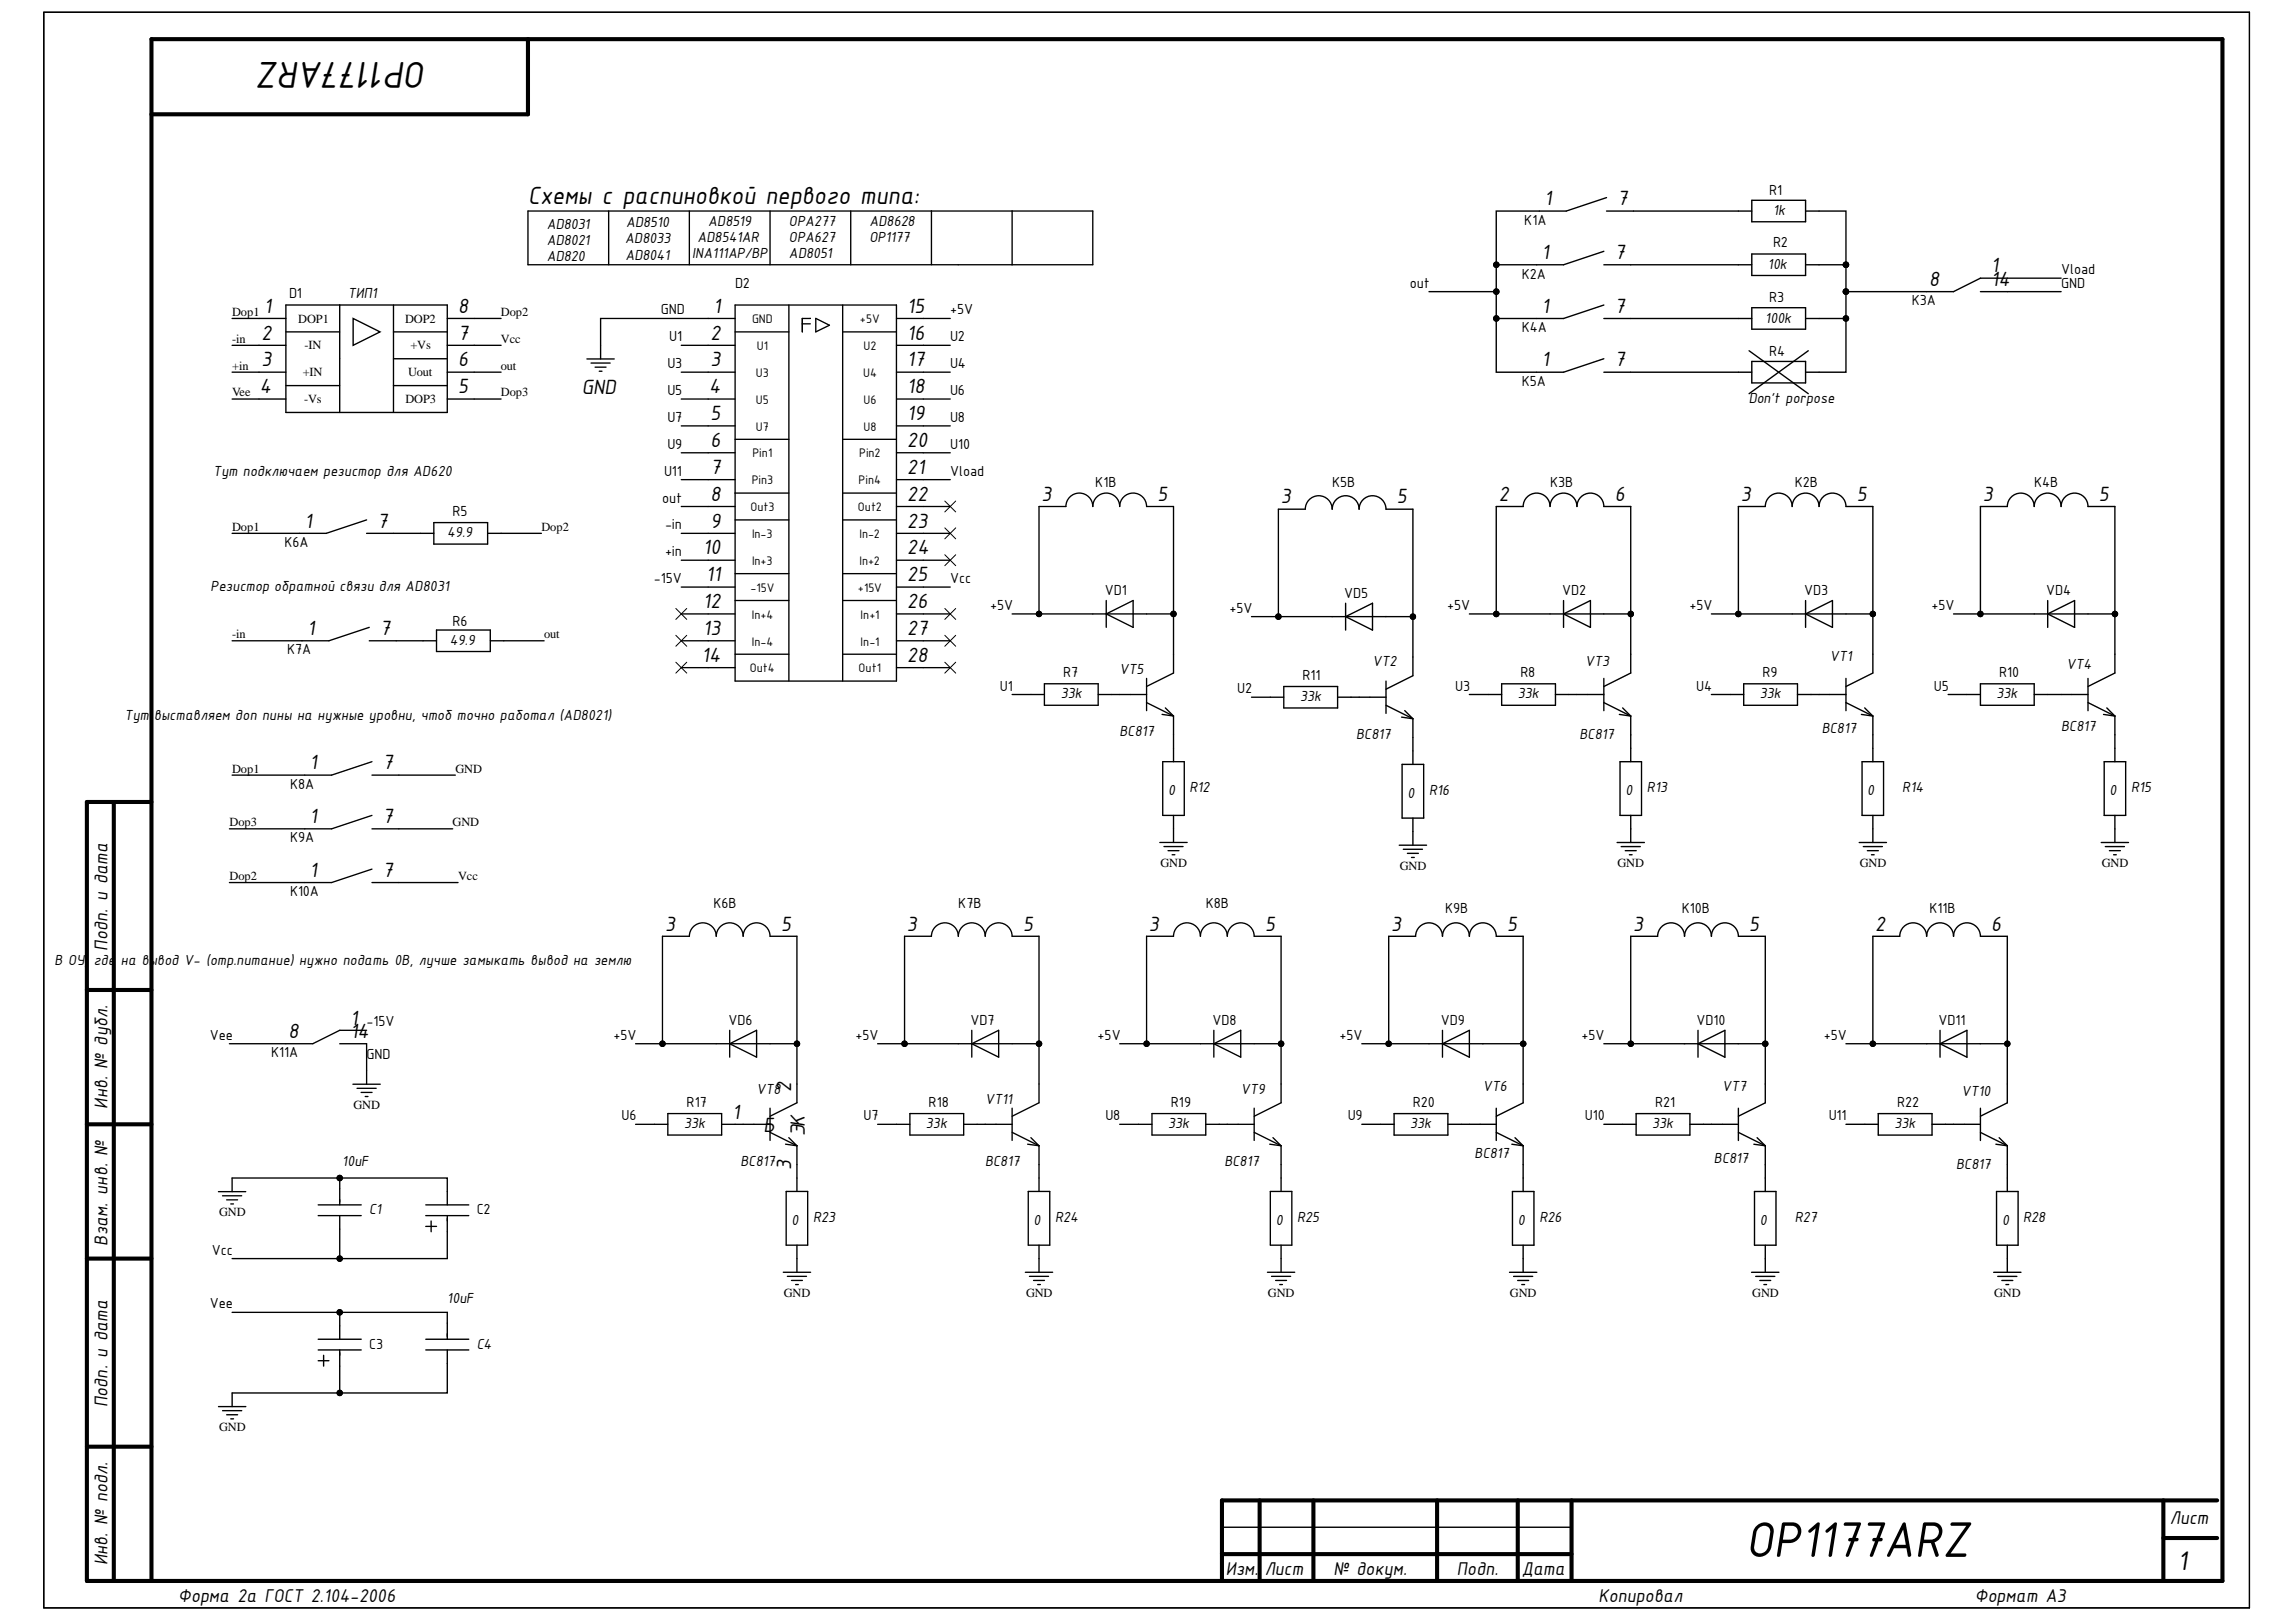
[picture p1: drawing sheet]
<svg xmlns="http://www.w3.org/2000/svg" width="297mm" height="210mm" viewBox="0 0 297 210" stroke-linecap="round" stroke-linejoin="round" font-family="sans-serif">
<defs><g id="words">
<text font-size="7" x="225.8" y="201.5">OP1177ARZ</text>
<text font-size="5.3" x="55.2" y="8.1" transform="rotate(-180 55.2 8.1)">OP1177ARZ</text>
<text font-size="3.8" x="281.8" y="203.1">1</text>
<text font-size="3.5" x="68.3" y="26.4">Схемы с распиновкой первого типа:</text>
<g font-size="2.9">
<text x="199.8" y="26.6">1</text>
<text x="209.3" y="26.6">7</text>
<text x="199.5" y="33.5">1</text>
<text x="208.9" y="33.5">7</text>
<text x="257.6" y="35.2">1</text>
<text x="34.2" y="40.5">1</text>
<text x="59.3" y="40.5">8</text>
<text x="92.3" y="40.5">1</text>
<text x="117.4" y="40.5">15</text>
<text x="199.5" y="40.5">1</text>
<text x="208.9" y="40.5">7</text>
<text x="249.6" y="37">8</text>
<text x="257.6" y="37">14</text>
<text x="33.8" y="43.9">2</text>
<text x="33.8" y="47.4">3</text>
<text x="59.3" y="43.9">7</text>
<text x="59.3" y="47.4">6</text>
<text x="91.9" y="43.9">2</text>
<text x="91.9" y="47.4">3</text>
<text x="117.4" y="43.9">16</text>
<text x="117.4" y="47.4">17</text>
<text x="199.5" y="47.4">1</text>
<text x="208.9" y="47.4">7</text>
<text x="33.6" y="50.9">4</text>
<text x="59.3" y="50.9">5</text>
<text x="75.3" y="51">GND</text>
<text x="91.7" y="50.9">4</text>
<text x="117.4" y="50.9">18</text>
<text x="91.9" y="54.4">5</text>
<text x="91.9" y="57.8">6</text>
<text x="117.4" y="54.4">19</text>
<text x="117.4" y="57.8">20</text>
<text x="91.9" y="61.3">7</text>
<text x="91.9" y="64.8">8</text>
<text x="117.4" y="61.3">21</text>
<text x="117.4" y="64.8">22</text>
<text x="134.7" y="64.8">3</text>
<text x="149.7" y="64.8">5</text>
<text x="165.7" y="65.2">3</text>
<text x="180.7" y="65.2">5</text>
<text x="193.9" y="64.8">2</text>
<text x="208.9" y="64.8">6</text>
<text x="225.2" y="64.8">3</text>
<text x="240.2" y="64.8">5</text>
<text x="256.5" y="64.8">3</text>
<text x="271.5" y="64.8">5</text>
<text x="39.4" y="68.3">1</text>
<text x="48.9" y="68.3">7</text>
<text x="91" y="71.7">10</text>
<text x="91.9" y="68.3">9</text>
<text x="117.4" y="68.3">23</text>
<text x="117.4" y="71.7">24</text>
<text x="91.4" y="75.2">11</text>
<text x="117.4" y="75.2">25</text>
<text x="39.8" y="82.2">1</text>
<text x="49.2" y="82.2">7</text>
<text x="91" y="78.7">12</text>
<text x="91" y="82.2">13</text>
<text x="117.4" y="78.7">26</text>
<text x="117.4" y="82.2">27</text>
<text x="90.8" y="85.7">14</text>
<text x="117.4" y="85.7">28</text>
<text x="40.1" y="99.6">1</text>
<text x="49.5" y="99.6">7</text>
<text x="40.1" y="106.5">1</text>
<text x="49.5" y="106.5">7</text>
<text x="40.1" y="113.5">1</text>
<text x="49.5" y="113.5">7</text>
<text x="86" y="120.4">3</text>
<text x="101.1" y="120.4">5</text>
<text x="117.3" y="120.4">3</text>
<text x="132.4" y="120.4">5</text>
<text x="148.6" y="120.4">3</text>
<text x="163.7" y="120.4">5</text>
<text x="180" y="120.4">3</text>
<text x="195" y="120.4">5</text>
<text x="211.3" y="120.4">3</text>
<text x="226.3" y="120.4">5</text>
<text x="242.6" y="120.4">2</text>
<text x="257.6" y="120.4">6</text>
<text x="37.3" y="134.3">8</text>
<text x="45.3" y="134.3">14</text>
<text x="45.3" y="132.6">1</text>
<text x="102.4" y="141.3" transform="rotate(-90 102.4 141.3)">2</text>
<text x="94.8" y="144.8">1</text>
<text x="98.8" y="146.5">Б</text>
<text x="104.1" y="147" transform="rotate(-90 104.1 147)">ЭК</text>
<text x="102.4" y="151.4" transform="rotate(-90 102.4 151.4)">3</text>
</g>
<g font-size="2.6">
<text x="13.9" y="123" transform="rotate(-90 13.9 123)">Подп. и дата</text>
<text x="13.9" y="143.5" transform="rotate(-90 13.9 143.5)">Инв. № дубл.</text>
<text x="13.9" y="161.2" transform="rotate(-90 13.9 161.2)">Взам. инв. №</text>
<text x="13.9" y="182.1" transform="rotate(-90 13.9 182.1)">Подп. и дата</text>
<text x="280.7" y="197.2">Лист</text>
<text x="13.9" y="202.5" transform="rotate(-90 13.9 202.5)">Инв. № подл.</text>
<text x="158.6" y="203.8">Изм.</text>
<text x="163.6" y="203.8">Лист</text>
<text x="172.5" y="203.8">№ докум.</text>
<text x="188.5" y="203.8">Подп.</text>
<text x="196.9" y="203.8">Дата</text>
<text x="23.1" y="207.3">Форма 2а ГОСТ 2.104-2006</text>
<text x="206.8" y="207.3">Копировал</text>
<text x="255.5" y="207.3">Формат А3</text>
</g>
<g font-size="2.1">
<text x="70.7" y="29.6">AD8031</text>
<text x="81" y="29.4">AD8510</text>
<text x="91.6" y="29.2">AD8519</text>
<text x="102.1" y="29.2">OPA277</text>
<text x="112.5" y="29.2">AD8628</text>
<text x="229.4" y="27.8">1k</text>
<text x="70.7" y="31.6">AD8021</text>
<text x="70.7" y="33.8">AD820</text>
<text x="80.9" y="31.5">AD8033</text>
<text x="80.9" y="33.6">AD8041</text>
<text x="89.5" y="33.4">INA111AP/BP</text>
<text x="90.2" y="31.3">AD8541AR</text>
<text x="102.1" y="31.3">OPA627</text>
<text x="102.1" y="33.4">AD8051</text>
<text x="112.5" y="31.3">OP1177</text>
<text x="228.7" y="34.8">10k</text>
<text x="45" y="38.6">ТИП1</text>
<text x="228.4" y="41.7">100k</text>
<text x="226.3" y="52.1">Don't porpose</text>
<text x="27.6" y="61.6">Тут подключаем резистор для AD620</text>
<text x="57.9" y="69.6">49.9</text>
<text x="27.2" y="76.5">Резистор обратной связи для AD8031</text>
<text x="58.2" y="83.5">49.9</text>
<text x="144.8" y="87.3">VT5</text>
<text x="177.6" y="86.2">VT2</text>
<text x="205.1" y="86.2">VT3</text>
<text x="236.7" y="85.5">VT1</text>
<text x="267.3" y="86.6">VT4</text>
<text x="16.1" y="93.2">Тут</text>
<text x="20" y="93.2">выставляем доп пины на нужные уровни, чтоб точно работал (AD8021)</text>
<text x="137.2" y="90.4">33k</text>
<text x="144.8" y="95.3">BC817</text>
<text x="168.2" y="90.8">33k</text>
<text x="175.5" y="95.6">BC817</text>
<text x="196.4" y="90.4">33k</text>
<text x="204.4" y="95.6">BC817</text>
<text x="227.7" y="90.4">33k</text>
<text x="235.7" y="94.9">BC817</text>
<text x="258.3" y="90.4">33k</text>
<text x="266.7" y="94.6">BC817</text>
<text x="151.1" y="102.9">0</text>
<text x="153.9" y="102.6">R12</text>
<text x="182.1" y="103.3">0</text>
<text x="184.9" y="102.9">R16</text>
<text x="210.3" y="102.9">0</text>
<text x="213.1" y="102.6">R13</text>
<text x="241.6" y="102.9">0</text>
<text x="246.1" y="102.6">R14</text>
<text x="272.9" y="102.9">0</text>
<text x="275.7" y="102.6">R15</text>
<text x="7.1" y="124.8">В ОУ,</text>
<text x="12.1" y="124.8">где</text>
<text x="15.6" y="124.8">на вывод V- (отр.питание) нужно подать 0В, лучше замыкать вывод на землю</text>
<text x="97.9" y="141.5">VT8</text>
<text x="127.5" y="142.9">VT11</text>
<text x="160.5" y="141.5">VT9</text>
<text x="191.8" y="141.1">VT6</text>
<text x="222.8" y="141.1">VT7</text>
<text x="253.8" y="141.9">VT10</text>
<text x="88.5" y="146">33k</text>
<text x="119.8" y="146">33k</text>
<text x="151.1" y="146">33k</text>
<text x="182.4" y="146">33k</text>
<text x="190.8" y="149.8">BC817</text>
<text x="213.7" y="146">33k</text>
<text x="245.1" y="146">33k</text>
<text x="44.3" y="150.9">10uF</text>
<text x="95.8" y="150.9">BC817</text>
<text x="127.5" y="150.9">BC817</text>
<text x="158.4" y="150.9">BC817</text>
<text x="221.7" y="150.6">BC817</text>
<text x="253.1" y="151.2">BC817</text>
<text x="47.8" y="157.1">C1</text>
<text x="102.4" y="158.5">0</text>
<text x="105.2" y="158.2">R23</text>
<text x="133.7" y="158.5">0</text>
<text x="136.5" y="158.2">R24</text>
<text x="165.1" y="158.5">0</text>
<text x="167.8" y="158.2">R25</text>
<text x="196.4" y="158.5">0</text>
<text x="199.1" y="158.2">R26</text>
<text x="227.7" y="158.5">0</text>
<text x="232.2" y="158.2">R27</text>
<text x="259" y="158.5">0</text>
<text x="261.8" y="158.2">R28</text>
<text x="57.9" y="168.6">10uF</text>
<text x="61.7" y="174.5">C4</text>
</g>
<g font-size="2">
<text x="197.2" y="29.1">K1A</text>
<text x="228.9" y="25.2">R1</text>
<text x="229.4" y="32">R2</text>
<text x="266.7" y="35.5">Vload</text>
<text x="37.4" y="38.6">D1</text>
<text x="85.5" y="40.7">GND</text>
<text x="95.1" y="37.2">D2</text>
<text x="122.9" y="40.7">+5V</text>
<text x="182.4" y="37.2">out</text>
<text x="196.9" y="36">K2A</text>
<text x="228.9" y="39.1">R3</text>
<text x="247.3" y="39.5">K3A</text>
<text x="266.7" y="37.2">GND</text>
<text x="86.3" y="47.7">U3</text>
<text x="86.6" y="44.2">U1</text>
<text x="122.9" y="44.2">U2</text>
<text x="122.9" y="47.7">U4</text>
<text x="196.9" y="43">K4A</text>
<text x="228.9" y="46.1">R4</text>
<text x="86.3" y="51.1">U5</text>
<text x="122.9" y="51.1">U6</text>
<text x="196.9" y="49.9">K5A</text>
<text x="86.3" y="54.6">U7</text>
<text x="86.3" y="58.1">U9</text>
<text x="122.9" y="54.6">U8</text>
<text x="122.9" y="58.1">U10</text>
<text x="85.7" y="65">out</text>
<text x="85.9" y="61.6">U11</text>
<text x="122.9" y="61.6">Vload</text>
<text x="141.7" y="63">K1B</text>
<text x="172.3" y="63">K5B</text>
<text x="200.5" y="63">K3B</text>
<text x="232.2" y="63">K2B</text>
<text x="263.1" y="63">K4B</text>
<text x="36.8" y="70.8">K6A</text>
<text x="58.5" y="66.8">R5</text>
<text x="86" y="72">+in</text>
<text x="86" y="68.5">-in</text>
<text x="84.6" y="75.5">-15V</text>
<text x="122.9" y="75.5">Vcc</text>
<text x="142.9" y="77">VD1</text>
<text x="173.9" y="77.4">VD5</text>
<text x="202.1" y="77">VD2</text>
<text x="233.4" y="77">VD3</text>
<text x="264.7" y="77">VD4</text>
<text x="58.5" y="81">R6</text>
<text x="128.1" y="78.9">+5V</text>
<text x="159" y="79.3">+5V</text>
<text x="187.2" y="78.9">+5V</text>
<text x="218.6" y="78.9">+5V</text>
<text x="249.9" y="78.9">+5V</text>
<text x="37.1" y="84.7">K7A</text>
<text x="129.4" y="89.4">U1</text>
<text x="137.6" y="87.6">R7</text>
<text x="160.1" y="89.7">U2</text>
<text x="168.5" y="88">R11</text>
<text x="188.3" y="89.4">U3</text>
<text x="196.7" y="87.6">R8</text>
<text x="219.5" y="89.4">U4</text>
<text x="228" y="87.6">R9</text>
<text x="250.2" y="89.4">U5</text>
<text x="258.6" y="87.6">R10</text>
<text x="37.5" y="102.1">K8A</text>
<text x="37.5" y="109">K9A</text>
<text x="37.5" y="116">K10A</text>
<text x="92.3" y="117.5">K6B</text>
<text x="124" y="117.5">K7B</text>
<text x="156" y="117.5">K8B</text>
<text x="187" y="118.2">K9B</text>
<text x="217.6" y="118.2">K10B</text>
<text x="249.6" y="118.2">K11B</text>
<text x="27.2" y="134.5">Vee</text>
<text x="35.1" y="136.8">K11A</text>
<text x="47.4" y="137">GND</text>
<text x="47.4" y="132.8">-15V</text>
<text x="79.4" y="134.5">+5V</text>
<text x="94.2" y="132.6">VD6</text>
<text x="110.7" y="134.5">+5V</text>
<text x="125.5" y="132.6">VD7</text>
<text x="142" y="134.5">+5V</text>
<text x="156.8" y="132.6">VD8</text>
<text x="173.3" y="134.5">+5V</text>
<text x="186.4" y="132.6">VD9</text>
<text x="204.6" y="134.5">+5V</text>
<text x="219.5" y="132.6">VD10</text>
<text x="235.9" y="134.5">+5V</text>
<text x="250.8" y="132.6">VD11</text>
<text x="88.8" y="143.2">R17</text>
<text x="120.1" y="143.2">R18</text>
<text x="151.5" y="143.2">R19</text>
<text x="182.8" y="143.2">R20</text>
<text x="214.1" y="143.2">R21</text>
<text x="245.4" y="143.2">R22</text>
<text x="80.4" y="145">U6</text>
<text x="111.7" y="145">U7</text>
<text x="143" y="145">U8</text>
<text x="174.4" y="145">U9</text>
<text x="205" y="145">U10</text>
<text x="236.6" y="145">U11</text>
<text x="61.7" y="157.1">C2</text>
<text x="27.4" y="162.3">Vcc</text>
<text x="27.2" y="169.3">Vee</text>
<text x="47.8" y="174.5">C3</text>
</g>
<g font-size="1.7">
<text x="97.3" y="41.8">GND</text>
<text x="111.2" y="41.8">+5V</text>
<text x="97.9" y="45.3">U1</text>
<text x="111.7" y="45.3">U2</text>
<text x="97.8" y="48.8">U3</text>
<text x="97.8" y="52.3">U5</text>
<text x="111.7" y="48.8">U4</text>
<text x="111.7" y="52.3">U6</text>
<text x="97.3" y="59.2">Pin1</text>
<text x="97.8" y="55.7">U7</text>
<text x="111.2" y="59.2">Pin2</text>
<text x="111.7" y="55.7">U8</text>
<text x="97.2" y="62.7">Pin3</text>
<text x="111.1" y="62.7">Pin4</text>
<text x="97.1" y="66.2">Out3</text>
<text x="97.3" y="69.6">In-3</text>
<text x="111" y="66.2">Out2</text>
<text x="111.2" y="69.6">In-2</text>
<text x="97.1" y="76.6">-15V</text>
<text x="97.3" y="73.1">In+3</text>
<text x="111" y="76.6">+15V</text>
<text x="111.2" y="73.1">In+2</text>
<text x="97.2" y="80.1">In+4</text>
<text x="97.2" y="83.5">In-4</text>
<text x="111.3" y="80.1">In+1</text>
<text x="111.3" y="83.5">In-1</text>
<text x="97" y="87">Out4</text>
<text x="111.1" y="87">Out1</text>
</g>
<g font-size="1.6">
<text x="30" y="40.9">Dop1</text>
<text x="38.6" y="41.7">DOP1</text>
<text x="52.4" y="41.7">DOP2</text>
<text x="64.8" y="40.9">Dop2</text>
<text x="30" y="47.8">+in</text>
<text x="30" y="44.3">-in</text>
<text x="39.4" y="45.2">-IN</text>
<text x="53.1" y="45.2">+Vs</text>
<text x="64.8" y="44.3">Vcc</text>
<text x="64.8" y="47.8">out</text>
<text x="30" y="51.3">Vee</text>
<text x="39.2" y="48.7">+IN</text>
<text x="39.3" y="52.2">-Vs</text>
<text x="52.5" y="52.2">DOP3</text>
<text x="52.8" y="48.7">Uout</text>
<text x="64.8" y="51.3">Dop3</text>
<text x="30" y="68.7">Dop1</text>
<text x="70" y="68.7">Dop2</text>
<text x="30" y="82.6">-in</text>
<text x="70.4" y="82.6">out</text>
<text x="30" y="100">Dop1</text>
<text x="58.9" y="100">GND</text>
<text x="29.7" y="106.9">Dop3</text>
<text x="58.5" y="106.9">GND</text>
<text x="29.7" y="113.9">Dop2</text>
<text x="59.3" y="113.9">Vcc</text>
<text x="150.1" y="112.2">GND</text>
<text x="181.1" y="112.6">GND</text>
<text x="209.3" y="112.2">GND</text>
<text x="240.6" y="112.2">GND</text>
<text x="271.9" y="112.2">GND</text>
<text x="45.7" y="143.5">GND</text>
<text x="28.3" y="157.4">GND</text>
<text x="101.4" y="167.8">GND</text>
<text x="132.7" y="167.8">GND</text>
<text x="164" y="167.8">GND</text>
<text x="195.3" y="167.8">GND</text>
<text x="226.7" y="167.8">GND</text>
<text x="258" y="167.8">GND</text>
<text x="28.3" y="185.2">GND</text>
</g>
</g></defs>
<g fill="none" stroke="#000" stroke-width=".13">
<path d="M5.7 1.6h285.3v206.5h-285.3zM87.4 78.7l1.4 1.5M88.8 78.7l-1.4 1.5M122.2 64.8l1.4 1.4M122.2 68.3l1.4 1.4M122.2 71.8l1.4 1.4M122.2 78.7l1.4 1.5M123.6 64.8l-1.4 1.4M123.6 68.3l-1.4 1.4M123.6 71.8l-1.4 1.4M123.6 78.7l-1.4 1.5M87.4 85.7l1.4 1.4"/>
<path d="M87.4 82.2l1.4 1.4M88.8 85.7l-1.4 1.4M88.8 82.2l-1.4 1.4M122.2 82.2l1.4 1.4M122.2 85.7l1.4 1.4M123.6 82.2l-1.4 1.4M123.6 85.7l-1.4 1.4"/>
<circle cx="193.6" cy="37.7" r=".35"/>
<circle cx="193.6" cy="34.3" r=".35"/>
<circle cx="238.8" cy="37.7" r=".35"/>
<circle cx="238.8" cy="34.3" r=".35"/>
<circle cx="193.6" cy="41.2" r=".35"/>
<circle cx="238.8" cy="41.2" r=".35"/>
<circle cx="134.4" cy="79.4" r=".35"/>
<circle cx="151.8" cy="79.4" r=".35"/>
<circle cx="165.4" cy="79.8" r=".35"/>
<circle cx="182.8" cy="79.8" r=".35"/>
<circle cx="193.6" cy="79.5" r=".35"/>
<circle cx="211" cy="79.5" r=".35"/>
<circle cx="224.9" cy="79.5" r=".35"/>
<circle cx="242.3" cy="79.5" r=".35"/>
<circle cx="256.2" cy="79.5" r=".35"/>
<circle cx="273.6" cy="79.5" r=".35"/>
<circle cx="85.7" cy="135.1" r=".35"/>
<circle cx="103.1" cy="135.1" r=".35"/>
<circle cx="117" cy="135.1" r=".35"/>
<circle cx="134.4" cy="135.1" r=".35"/>
<circle cx="148.3" cy="135.1" r=".35"/>
<circle cx="165.7" cy="135.1" r=".35"/>
<circle cx="179.7" cy="135.1" r=".35"/>
<circle cx="197.1" cy="135.1" r=".35"/>
<circle cx="211" cy="135.1" r=".35"/>
<circle cx="228.4" cy="135.1" r=".35"/>
<circle cx="242.3" cy="135.1" r=".35"/>
<circle cx="259.7" cy="135.1" r=".35"/>
<circle cx="43.9" cy="152.4" r=".35"/>
<circle cx="43.9" cy="162.9" r=".35"/>
<circle cx="43.9" cy="169.8" r=".35"/>
<circle cx="44" cy="180.3" r=".35"/>
</g>
<g fill="none" stroke="#000" stroke-width=".53">
<path d="M68.3 5.1v9.7h-48.7M11.2 103.8h8.4M11.2 103.8v100.8h276.3v-199.5h-267.9v199.5M14.7 103.8v100.8M11.2 128.1h8.4M11.2 145.5h8.4M11.2 162.9h8.4M11.2 187.2h8.4M163 194.2v10.4M169.9 194.2v10.4M185.9 194.2v10.4M196.4 194.2v10.4"/>
<path d="M203.3 194.2v10.4M279.9 194.2v10.4M279.9 199h6.9M286.8 194.2h-128.7v10.4M158.1 201.1h45.2"/>
</g>
<g fill="none" stroke="#000" stroke-width=".18">
<path d="M5.7 1.6h285.3v206.5h-285.3zM37 39.5h20.9v13.9h-20.9zM43.9 39.5v13.9M50.9 39.5v13.9M68.3 27.3v7M78.7 27.3v7M193.6 37.7v3.5h8.7l5.2-1.7M207.5 32.5l-5.2 1.8h-8.7v3.4h-8.7M207.5 34.3h19.1M207.8 25.6l-5.2 1.7h-9v7M207.8 27.3h18.8M226.6 25.9h7v2.8h-7z"/>
<path d="M226.6 32.9h7v2.7h-7zM226.6 39.8h7v2.8h-7zM233.6 27.3h5.2v7M233.6 34.3h5.2M238.8 37.7v3.5h-5.2M238.8 34.3v3.4M256.2 37.7h10.4M266.6 36h-10.4l-3.5 1.7h-13.9M30 41.2h7M30 51.6h7M30 48.2h7M30 44.7h7"/>
<path d="M37 42.9h6.9M37 49.9h6.9M45.7 41.2l3.5 1.7-3.5 1.8zM50.9 42.9h7M50.9 49.9h7M50.9 46.4h7M57.9 41.2h6.9M57.9 51.6h6.9M57.9 48.2h6.9M57.9 44.7h6.9M75.9 46.5h3.6M76.5 47h2.4"/>
<path d="M77 47.5h1.4M77.5 48h.4M77.7 44.7v1.8M193.6 41.2v7h8.7l5.2-1.8M207.5 41.2h19.1M207.5 48.2h19.1M226.3 45.4l7.6 5.5M226.6 46.8h7v2.8h-7zM233.9 45.4l-7.6 5.5M238.8 41.2v7h-5.2M47.4 67.3l-5.2 1.7h-12.2M47.4 69h8.7"/>
<path d="M56.1 67.6h7v2.8h-7zM63.1 69h6.9M172.4 65.9a1.74 1.74 0 0 1 1.7-1.7 1.74 1.74 0 0 1 1.7 1.7 1.74 1.74 0 0 1 1.8-1.7 1.74 1.74 0 0 1 1.7 1.7h3.5v21.5l-3.5 1.8M172.4 79.8h10.4M174.1 79.8l3.5-1.7v3.4zM174.1 78.1v3.4M190.1 79.4h3.5M202.3 79.4l3.5-1.7v3.5zM202.3 77.7v3.5M211 79.4h-17.4v-13.9h3.5a1.74 1.74 0 0 1 1.7-1.7 1.74 1.74 0 0 1 1.7 1.7 1.74 1.74 0 0 1 1.8-1.7 1.74 1.74 0 0 1 1.7 1.7 1.74 1.74 0 0 1 1.8-1.7 1.74 1.74 0 0 1 1.7 1.7h3.5v21.6l-3.5 1.7M221.4 79.4h3.5M233.6 77.7v3.5"/>
<path d="M233.6 79.4l3.5-1.7v3.5zM242.3 79.4h-17.4v-13.9h3.5a1.74 1.74 0 0 1 1.7-1.7 1.74 1.74 0 0 1 1.8 1.7 1.74 1.74 0 0 1 1.7-1.7 1.74 1.74 0 0 1 1.7 1.7 1.74 1.74 0 0 1 1.8-1.7 1.74 1.74 0 0 1 1.7 1.7h3.5v21.6l-3.5 1.7M252.7 79.4h3.5M256.2 65.5h3.5a1.74 1.74 0 0 1 1.7-1.7 1.74 1.74 0 0 1 1.8 1.7 1.74 1.74 0 0 1 1.7-1.7 1.74 1.74 0 0 1 1.7 1.7 1.74 1.74 0 0 1 1.8-1.7 1.74 1.74 0 0 1 1.7 1.7h3.5v13.9h-17.4zM264.9 79.4l3.5-1.7v3.5zM264.9 77.7v3.5M273.6 79.4v7.7l-3.5 1.7M47.8 81.2l-5.2 1.7h-12.6M47.8 82.9h8.7M56.5 81.5h6.9v2.8h-6.9zM63.4 82.9h7M166.1 88.8h6.9v2.8h-6.9"/>
<path d="M173 90.2h6.3M179.3 88.1v4.2M179.3 91.3l3.5 1.7M181.3 92.8l1.5 .2M181.4 98.9h2.8v7h-2.8zM181.7 92l1.1 1M182.8 93v5.9M190.1 89.9h4.2M194.3 88.5h6.9v2.8h-6.9zM201.2 89.9h6.3M207.5 87.8v4.2M207.5 90.9l3.5 1.8"/>
<path d="M209.5 92.5l1.5 .2M209.6 98.6h2.8v6.9h-2.8zM209.9 91.6l1.1 1.1M211 92.7v5.9M221.4 89.9h4.2M225.6 88.5h6.9v2.8h-6.9zM232.5 89.9h6.3M238.8 87.8v4.2M238.8 90.9l3.5 1.8M240.8 92.5l1.5 .2M240.9 98.6h2.8v6.9h-2.8zM241.2 91.6l1.1 1.1"/>
<path d="M242.3 92.7v5.9M252 89.9h4.2M256.2 88.5h7v2.8h-7zM263.2 89.9h6.9M270.1 87.8v4.2M270.1 90.9l3.5 1.8M272.1 92.5l1.5 .2M272.2 98.6h2.8v6.9h-2.8zM272.6 91.6l1 1.1M273.6 92.7v5.9M181 109.4h3.6M181.6 109.9h2.4"/>
<path d="M182.1 110.4h1.4M182.6 111h.4M182.8 105.9v3.5M209.2 109h3.5M209.7 109.6h2.5M210.3 110.1h1.4M210.8 110.6h.4M211 105.5v3.5M240.5 109h3.6M241.1 109.6h2.4M241.6 110.1h1.4M242.1 110.6h.4"/>
<path d="M242.3 105.5v3.5M271.8 109h3.6M272.4 109.6h2.4M272.9 110.1h1.4M273.4 110.6h.4M273.6 105.5v3.5M176.2 135.1h3.5M179.7 121.2h3.4a1.74 1.74 0 0 1 1.8-1.8 1.74 1.74 0 0 1 1.7 1.8 1.74 1.74 0 0 1 1.8-1.8 1.74 1.74 0 0 1 1.7 1.8 1.74 1.74 0 0 1 1.7-1.8 1.74 1.74 0 0 1 1.8 1.8h3.5v13.9h-17.4zM186.6 135.1l3.5-1.8v3.5zM186.6 133.3v3.5M197.1 135.1v7.6l-3.5 1.8M207.5 135.1h3.5"/>
<path d="M219.7 135.1l3.5-1.8v3.5zM219.7 133.3v3.5M228.4 135.1h-17.4v-13.9h3.5a1.74 1.74 0 0 1 1.7-1.8 1.74 1.74 0 0 1 1.7 1.8 1.74 1.74 0 0 1 1.8-1.8 1.74 1.74 0 0 1 1.7 1.8 1.74 1.74 0 0 1 1.8-1.8 1.74 1.74 0 0 1 1.7 1.8h3.5v21.5l-3.5 1.8M238.8 135.1h3.5M251 135.1l3.5-1.8v3.5zM251 133.3v3.5M259.7 135.1h-17.4v-13.9h3.5a1.74 1.74 0 0 1 1.7-1.8 1.74 1.74 0 0 1 1.8 1.8 1.74 1.74 0 0 1 1.7-1.8 1.74 1.74 0 0 1 1.7 1.8 1.74 1.74 0 0 1 1.8-1.8 1.74 1.74 0 0 1 1.7 1.8h3.5v21.5l-3.5 1.8M176.2 145.5h4.2M180.4 144.1h6.9v2.8h-6.9zM187.3 145.5h6.3M193.6 143.4v4.2M193.6 146.5l3.5 1.8"/>
<path d="M195.6 148.1l1.5 .2M195.7 154.2h2.8v6.9h-2.8zM196 147.2l1.1 1.1M197.1 148.3v5.9M207.5 145.5h4.2M211.7 144.1h6.9v2.8h-6.9zM218.6 145.5h6.3M224.9 143.4v4.2M224.9 146.5l3.5 1.8M226.9 148.1l1.5 .2M227 154.2h2.8v6.9h-2.8zM227.3 147.2l1.1 1.1"/>
<path d="M228.4 148.3v5.9M238.8 145.5h4.2M243 144.1h7v2.8h-7zM250 145.5h6.2M256.2 143.4v4.2M256.2 146.5l3.5 1.8M258.2 148.1l1.5 .2M258.3 154.2h2.8v6.9h-2.8zM258.6 147.2l1.1 1.1M259.7 148.3v5.9M41.2 174.7h5.5M41.2 173.3h5.5"/>
<path d="M41.2 176.1h1.4M41.9 175.4v1.4M43.9 171.6v1.7M43.9 174.7v5.6M55.1 174.7h5.5M55.1 173.3h5.5M57.9 174.7v5.6h-27.9v1.7M57.9 171.2v2.1M195.3 164.6h3.5M195.8 165.2h2.5M196.3 165.7h1.5M196.9 166.2h.3"/>
<path d="M197.1 161.1v3.5M226.6 164.6h3.5M227.1 165.2h2.5M227.7 165.7h1.4M228.2 166.2h.3M228.4 161.1v3.5M257.9 164.6h3.6M258.5 165.2h2.4M259 165.7h1.4M259.5 166.2h.4M259.7 161.1v3.5M28.3 182h3.5"/>
<path d="M28.8 182.6h2.5M29.3 183.1h1.4M29.9 183.6h.3M158.1 197.6h45.2"/>
</g>
<g fill="none" stroke="#000" stroke-width=".17">
<path d="M68.3 27.3h73.1v7h-73.1M89.2 27.3v7M95.1 39.5h20.9v48.6h-20.9zM99.6 27.3v7M102.1 39.5v48.6M109 39.5v48.6M110.1 27.3v7M120.5 27.3v7M130.9 27.3v7M88.1 44.7h7M88.1 48.2h7M88.1 51.6h7"/>
<path d="M88.1 55.1h7M95.1 41.2h-17.4v3.5M95.1 42.9h7M95.1 56.9h7M95.1 58.6h-7M103.8 41.9h1M104.8 41.2h-1v1.7M104.8 41.2h.1M105.5 41.2l1.8 .9-1.8 .8zM109 42.9h7M109 56.9h7M116 41.2h6.9"/>
<path d="M116 44.7h6.9M116 48.2h6.9M116 51.6h6.9M116 55.1h6.9M116 58.6h6.9M88.1 62.1h7M88.1 65.5h7M88.1 69h7M88.1 72.5h7M88.1 76h7M88.1 79.4h7M95.1 63.8h7"/>
<path d="M95.1 67.3h7M95.1 74.2h7M95.1 77.7h7M109 63.8h7M109 67.3h7M109 74.2h7M109 77.7h7M116 62.1h6.9M116 65.5h6.9M116 69h6.9M116 72.5h6.9M116 76h6.9"/>
<path d="M116 79.4h6.9M130.9 79.4h3.5M143.1 79.4l3.5-1.7v3.5zM143.1 77.7v3.5M151.8 79.4h-17.4v-13.9h3.5a1.74 1.74 0 0 1 1.7-1.7 1.74 1.74 0 0 1 1.8 1.7 1.74 1.74 0 0 1 1.7-1.7 1.74 1.74 0 0 1 1.8 1.7 1.74 1.74 0 0 1 1.7-1.7 1.74 1.74 0 0 1 1.7 1.7h3.5v21.6l-3.5 1.7M161.9 79.8h3.5M172.3 65.9a1.74 1.74 0 0 0-1.7-1.7 1.74 1.74 0 0 0-1.7 1.7h-3.5v13.9h6.9M48.1 98.6l-5.2 1.7h-12.9M88.1 82.9h7M88.1 86.4h7M95.1 84.7h7M109 84.7h7"/>
<path d="M116 82.9h6.9M116 86.4h6.9M130.9 89.9h4.2M135.1 88.5h7v2.8h-7zM142.1 89.9h6.2M148.3 87.8v4.2M148.3 90.9l3.5 1.8M150.3 92.4l1.5 .3M150.4 98.6h2.8v6.9h-2.8zM150.8 91.6l1 1.1M151.8 92.7v5.9M161.9 90.2h4.2"/>
<path d="M166.1 88.8v2.8M48.1 100.3h10.8M48.1 105.5l-5.2 1.8h-13.2M48.1 107.3h10.5M48.1 112.5l-5.2 1.7h-13.2M48.1 114.2h11.2M150 109h3.6M150.6 109.6h2.5M151.1 110.1h1.4M151.6 110.6h.4M151.8 105.5v3.5M43.9 135.1h3.5v5.2"/>
<path d="M47.4 133.3h-3.5l-3.4 1.8h-10.8M82.2 135.1h3.5M94.4 135.1l3.5-1.8v3.5zM94.4 133.3v3.5M103.1 135.1h-17.4v-13.9h3.5a1.74 1.74 0 0 1 1.7-1.8 1.74 1.74 0 0 1 1.8 1.8 1.74 1.74 0 0 1 1.7-1.8 1.74 1.74 0 0 1 1.7 1.8 1.74 1.74 0 0 1 1.8-1.8 1.74 1.74 0 0 1 1.7 1.8h3.5v21.5l-3.5 1.8M113.5 135.1h3.5M125.7 135.1l3.5-1.8v3.5zM125.7 133.3v3.5M134.4 135.1h-17.4v-13.9h3.5a1.74 1.74 0 0 1 1.7-1.8 1.74 1.74 0 0 1 1.8 1.8 1.74 1.74 0 0 1 1.7-1.8 1.74 1.74 0 0 1 1.8 1.8 1.74 1.74 0 0 1 1.7-1.8 1.74 1.74 0 0 1 1.7 1.8h3.5v21.5l-3.5 1.8M144.9 135.1h3.4M157 135.1l3.5-1.8v3.5zM157 133.3v3.5"/>
<path d="M165.7 135.1h-17.4v-13.9h3.5a1.74 1.74 0 0 1 1.8-1.8 1.74 1.74 0 0 1 1.7 1.8 1.74 1.74 0 0 1 1.7-1.8 1.74 1.74 0 0 1 1.8 1.8 1.74 1.74 0 0 1 1.7-1.8 1.74 1.74 0 0 1 1.8 1.8h3.4v21.5l-3.4 1.8M28.3 154.2h3.5M28.8 154.7h2.5M29.3 155.3h1.4M29.9 155.8h.3M30 154.2v-1.8h27.9v3.5M41.2 157.3h5.5M41.2 155.9h5.5M43.9 157.3v5.6h-13.9M43.9 152.4v3.5M45.7 140.3h3.5M46.2 140.8h2.5"/>
<path d="M46.7 141.4h1.4M47.2 141.9h.4M55.1 157.3h5.5M55.1 155.9h5.5M55.1 158.7h1.4M55.8 158v1.4M57.9 157.3v5.6h-14M82.2 145.5h4.2M86.4 144.1h7v2.8h-7zM93.4 145.5h6.2M99.6 143.4v4.2M99.6 146.5l3.5 1.8"/>
<path d="M101.6 148.1l1.5 .2M101.7 154.2h2.8v6.9h-2.8zM102 147.2l1.1 1.1M103.1 148.3v5.9M113.5 145.5h4.2M117.7 144.1h7v2.8h-7zM124.7 145.5h6.2M130.9 143.4v4.2M130.9 146.5l3.5 1.8M132.9 148.1l1.5 .2M133 154.2h2.8v6.9h-2.8zM133.4 147.2l1 1.1"/>
<path d="M134.4 148.3v5.9M144.9 145.5h4.1M149 144.1h7v2.8h-7zM156 145.5h6.3M162.3 143.4v4.2M162.3 146.5l3.4 1.8M164.3 148.1l1.4 .2M164.3 154.2h2.8v6.9h-2.8zM164.7 147.2l1 1.1M165.7 148.3v5.9M30 169.8h13.9M57.9 171.2v-1.4h-14v1.8"/>
<path d="M101.3 164.6h3.6M101.9 165.2h2.4M102.4 165.7h1.4M102.9 166.2h.4M103.1 161.1v3.5M132.7 164.6h3.5M133.2 165.2h2.5M133.7 165.7h1.4M134.2 166.2h.4M134.4 161.1v3.5M164 164.6h3.5M164.5 165.2h2.5"/>
<path d="M165 165.7h1.4M165.6 166.2h.3M165.7 161.1v3.5"/>
</g>
<g fill="#000">
<circle cx="193.6" cy="37.7" r=".35"/>
<circle cx="193.6" cy="34.3" r=".35"/>
<circle cx="238.8" cy="37.7" r=".35"/>
<circle cx="238.8" cy="34.3" r=".35"/>
<circle cx="193.6" cy="41.2" r=".35"/>
<circle cx="238.8" cy="41.2" r=".35"/>
<circle cx="134.4" cy="79.4" r=".35"/>
<circle cx="151.8" cy="79.4" r=".35"/>
<circle cx="165.4" cy="79.8" r=".35"/>
<circle cx="182.8" cy="79.8" r=".35"/>
<circle cx="193.6" cy="79.5" r=".35"/>
<circle cx="211" cy="79.5" r=".35"/>
<circle cx="224.9" cy="79.5" r=".35"/>
<circle cx="242.3" cy="79.5" r=".35"/>
<circle cx="256.2" cy="79.5" r=".35"/>
<circle cx="273.6" cy="79.5" r=".35"/>
<circle cx="85.7" cy="135.1" r=".35"/>
<circle cx="103.1" cy="135.1" r=".35"/>
<circle cx="117" cy="135.1" r=".35"/>
<circle cx="134.4" cy="135.1" r=".35"/>
<circle cx="148.3" cy="135.1" r=".35"/>
<circle cx="165.7" cy="135.1" r=".35"/>
<circle cx="179.7" cy="135.1" r=".35"/>
<circle cx="197.1" cy="135.1" r=".35"/>
<circle cx="211" cy="135.1" r=".35"/>
<circle cx="228.4" cy="135.1" r=".35"/>
<circle cx="242.3" cy="135.1" r=".35"/>
<circle cx="259.7" cy="135.1" r=".35"/>
<circle cx="43.9" cy="152.4" r=".35"/>
<circle cx="43.9" cy="162.9" r=".35"/>
<circle cx="43.9" cy="169.8" r=".35"/>
<circle cx="44" cy="180.3" r=".35"/>
</g>
<use href="#words"/>
</svg>
